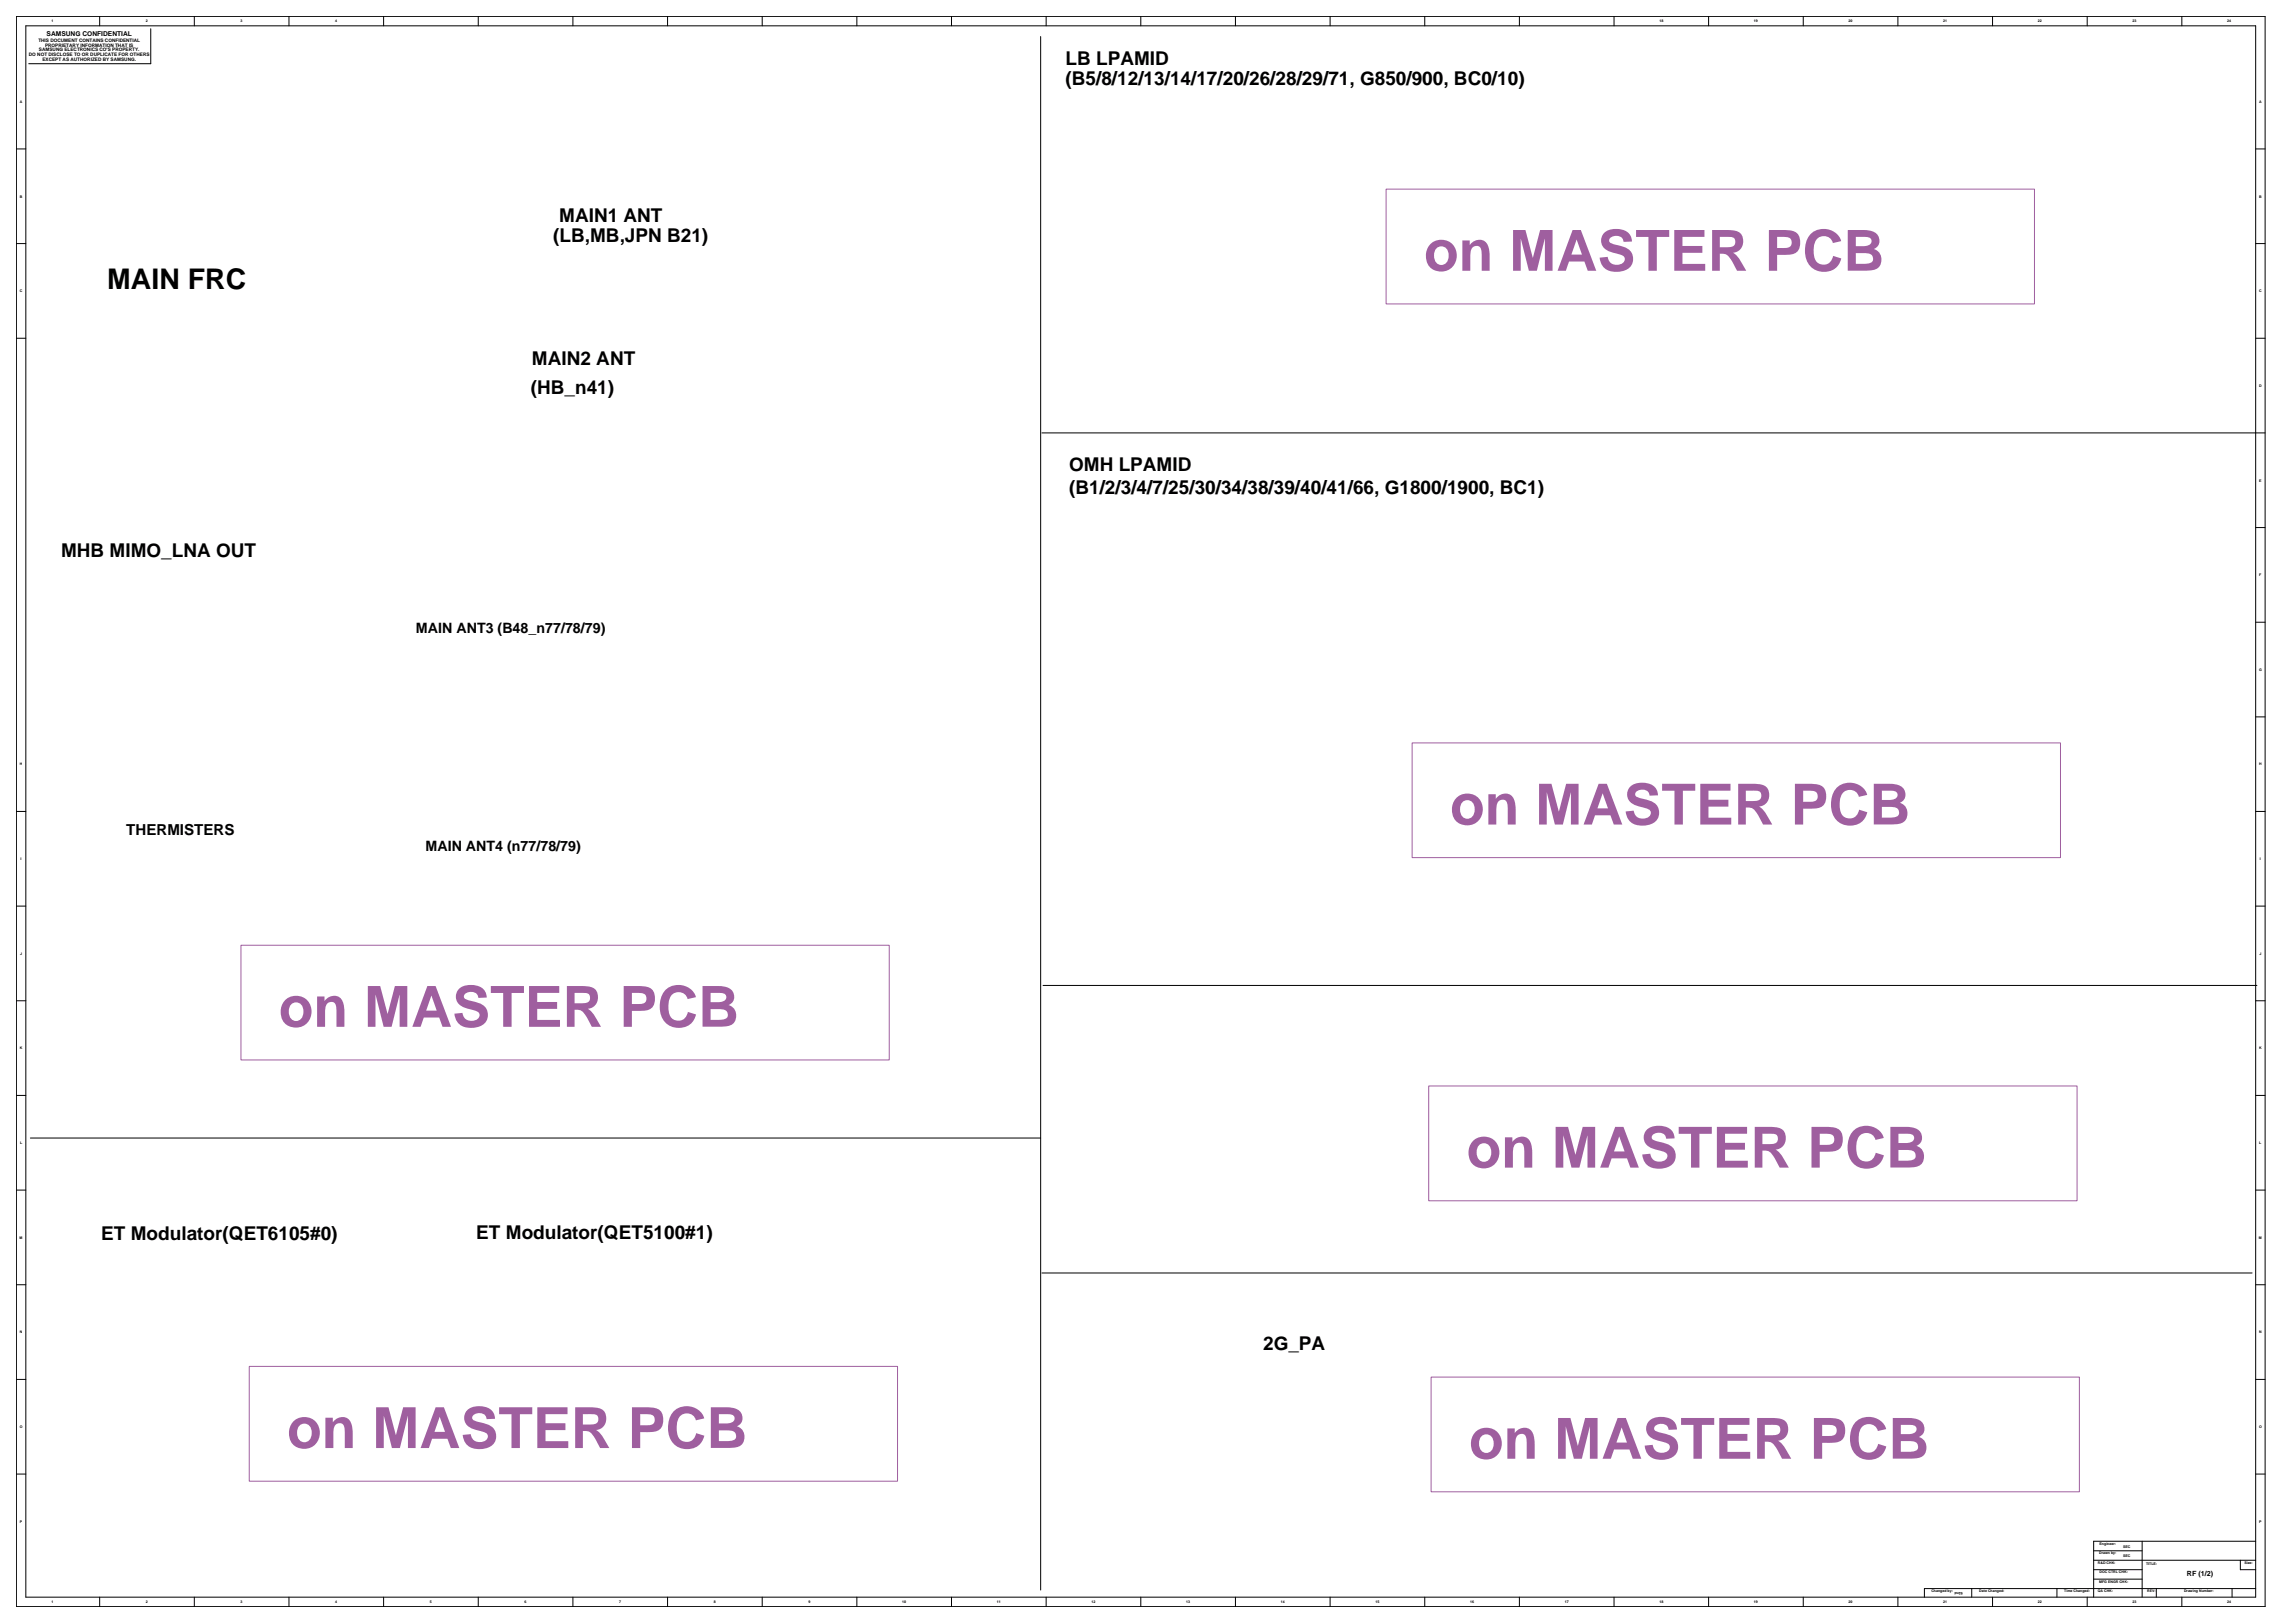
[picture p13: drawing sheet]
<svg xmlns="http://www.w3.org/2000/svg" width="420mm" height="297mm" viewBox="0 0 420 297" stroke-linecap="round" stroke-linejoin="round" font-family="sans-serif">
<defs><g id="words">
<g font-size="10.4" fill="#9f5f9f">
<text x="260.6" y="49.5">on MASTER PCB</text>
<text x="265.4" y="150.9">on MASTER PCB</text>
<text x="51" y="187.9">on MASTER PCB</text>
<text x="268.4" y="213.7">on MASTER PCB</text>
<text x="52.5" y="265">on MASTER PCB</text>
<text x="268.8" y="266.9">on MASTER PCB</text>
</g>
<text font-size="5.2" x="19.6" y="52.8">MAIN FRC</text>
<g font-size="3.5">
<text x="195" y="11.9">LB LPAMID</text>
<text x="195" y="15.6">(B5/8/12/13/14/17/20/26/28/29/71, G850/900, BC0/10)</text>
<text x="102.3" y="40.7">MAIN1 ANT</text>
<text x="101.2" y="44.3">(LB,MB,JPN B21)</text>
<text x="97.3" y="66.9">MAIN2 ANT</text>
<text x="97.1" y="72.1">(HB_n41)</text>
<text x="195.7" y="86.1">OMH LPAMID</text>
<text x="195.7" y="90.5">(B1/2/3/4/7/25/30/34/38/39/40/41/66, G1800/1900, BC1)</text>
<text x="11.2" y="101.9">MHB MIMO_LNA OUT</text>
<text x="18.5" y="226.9">ET Modulator(QET6105#0)</text>
<text x="87.2" y="226.7">ET Modulator(QET5100#1)</text>
<text x="231.2" y="247">2G_PA</text>
</g>
<text font-size="2.8" x="23.1" y="152.8">THERMISTERS</text>
<g font-size="2.6">
<text x="76.1" y="115.8">MAIN ANT3 (B48_n77/78/79)</text>
<text x="77.9" y="155.6">MAIN ANT4 (n77/78/79)</text>
</g>
<text font-size="1.3" x="400.2" y="288.4">RF (1/2)</text>
<text font-size="1.2" x="8.5" y="6.6">SAMSUNG CONFIDENTIAL</text>
<g font-size=".9">
<text x="5.3" y="10.2">DO NOT DISCLOSE TO OR DUPLICATE FOR OTHERS</text>
<text x="7" y="7.6">THIS DOCUMENT CONTAINS CONFIDENTIAL</text>
<text x="7.1" y="9.4">SAMSUNG ELECTRONICS CO'S PROPERTY.</text>
<text x="7.8" y="11.1">EXCEPT AS AUTHORIZED BY SAMSUNG.</text>
<text x="8.2" y="8.5">PROPRIETARY INFORMATION THAT IS</text>
</g>
<g font-size=".7">
<text x="9.4" y="4.1">1</text>
<text x="26.7" y="4.1">2</text>
<text x="44" y="4.1">3</text>
<text x="61.4" y="4.1">4</text>
<text x="303.7" y="4.1">18</text>
<text x="321" y="4.1">19</text>
<text x="338.3" y="4.1">20</text>
<text x="355.6" y="4.1">21</text>
<text x="372.9" y="4.1">22</text>
<text x="390.3" y="4.1">23</text>
<text x="407.6" y="4.1">24</text>
<text x="3.6" y="18.8">A</text>
<text x="413.4" y="18.8">A</text>
<text x="3.6" y="36.1">B</text>
<text x="413.4" y="36.1">B</text>
<text x="3.6" y="53.5">C</text>
<text x="413.4" y="53.5">C</text>
<text x="413.4" y="70.8">D</text>
<text x="413.4" y="88.1">E</text>
<text x="413.5" y="105.4">F</text>
<text x="413.4" y="122.8">G</text>
<text x="3.6" y="140.1">H</text>
<text x="413.4" y="140.1">H</text>
<text x="3.8" y="157.4">I</text>
<text x="413.6" y="157.4">I</text>
<text x="3.7" y="174.7">J</text>
<text x="413.5" y="174.7">J</text>
<text x="3.6" y="192">K</text>
<text x="413.4" y="192">K</text>
<text x="3.7" y="209.3">L</text>
<text x="413.5" y="209.3">L</text>
<text x="3.6" y="226.7">M</text>
<text x="413.4" y="226.7">M</text>
<text x="3.6" y="244">N</text>
<text x="413.4" y="244">N</text>
<text x="3.6" y="261.3">O</text>
<text x="413.4" y="261.3">O</text>
<text x="3.6" y="278.6">P</text>
<text x="413.4" y="278.6">P</text>
<text x="383.9" y="286.2">R&amp;D CHK:</text>
<text x="384.2" y="284.4">Drawn by:</text>
<text x="384.2" y="287.9">DOC CTRL CHK:</text>
<text x="384.2" y="282.7">Engineer:</text>
<text x="388.5" y="283.2">SEC</text>
<text x="388.5" y="284.9">SEC</text>
<text x="392.7" y="286.4">TITLE:</text>
<text x="410.8" y="286.2">Size:</text>
<text x="9.4" y="293.4">1</text>
<text x="26.7" y="293.4">2</text>
<text x="44" y="293.4">3</text>
<text x="61.4" y="293.4">4</text>
<text x="78.7" y="293.4">5</text>
<text x="96" y="293.4">6</text>
<text x="113.3" y="293.4">7</text>
<text x="130.6" y="293.4">8</text>
<text x="148" y="293.4">9</text>
<text x="165.1" y="293.4">10</text>
<text x="182.4" y="293.4">11</text>
<text x="199.8" y="293.4">12</text>
<text x="217.1" y="293.4">13</text>
<text x="234.4" y="293.4">14</text>
<text x="251.7" y="293.4">15</text>
<text x="269" y="293.4">16</text>
<text x="286.4" y="293.4">17</text>
<text x="303.7" y="293.4">18</text>
<text x="321" y="293.4">19</text>
<text x="338.3" y="293.4">20</text>
<text x="353.4" y="291.4">Changed by:</text>
<text x="355.6" y="293.4">21</text>
<text x="359.2" y="291.4" transform="rotate(-180 359.2 291.4)">92nd</text>
<text x="362.2" y="291.4">Date Changed:</text>
<text x="372.9" y="293.4">22</text>
<text x="377.8" y="291.4">Time Changed:</text>
<text x="383.9" y="291.4">QA CHK:</text>
<text x="384.2" y="289.6">MFG ENGR CHK:</text>
<text x="390.3" y="293.4">23</text>
<text x="393" y="291.4">REV:</text>
<text x="399.7" y="291.4">Drawing Number:</text>
<text x="407.6" y="293.4">24</text>
</g>
</g></defs>
<!-- layer: MFD Layer /idea/tmp/Extended-Print.segaasa.kim.sheet1.2.mfd -->
<g fill="none" stroke="#000" stroke-width=".18">
<path d="M3 3h411.5v291h-411.5zM4.7 4.7h408.1v287.6h-408.1zM18.2 3v1.7M27.6 5.3v6.4h-22.3M35.6 3v1.7M52.9 3v1.7M70.2 3v1.7M87.5 3v1.7M104.8 3v1.7M122.2 3v1.7M139.5 3v1.7M156.8 3v1.7"/>
<path d="M174.1 3v1.7M190.4 6.7v284.3M191.5 3v1.7M208.8 3v1.7M226.1 3v1.7M243.4 3v1.7M260.7 3v1.7M278.1 3v1.7M295.4 3v1.7M312.7 3v1.7M330 3v1.7M347.3 3v1.7"/>
<path d="M364.6 3v1.7M382 3v1.7M399.3 3v1.7M3 27.3h1.7M412.8 27.3h1.7M3 44.6h1.7M412.8 44.6h1.7M3 61.9h1.7M190.7 79.2h223.8M412.8 61.9h1.7M412.8 96.5h1.7M412.8 113.9h1.7"/>
<path d="M412.8 131.2h1.7M3 148.5h1.7M412.8 148.5h1.7M3 165.8h1.7M412.8 165.8h1.7M3 183.1h1.7M190.9 180.3h222.1M412.8 183.1h1.7M3 200.4h1.7M3 217.8h1.7M5.6 208.2h184.8M412.8 200.4h1.7"/>
<path d="M412.8 217.8h1.7M3 235.1h1.7M190.7 232.9h221.5M412.8 235.1h1.7M3 252.4h1.7M412.8 252.4h1.7M3 269.7h1.7M412.8 269.7h1.7M18.2 292.3v1.7M35.6 292.3v1.7M52.9 292.3v1.7M70.2 292.3v1.7"/>
<path d="M87.5 292.3v1.7M104.8 292.3v1.7M122.2 292.3v1.7M139.5 292.3v1.7M156.8 292.3v1.7M174.1 292.3v1.7M191.5 292.3v1.7M208.8 292.3v1.7M226.1 292.3v1.7M243.4 292.3v1.7M260.7 292.3v1.7M278.1 292.3v1.7"/>
<path d="M295.4 292.3v1.7M312.7 292.3v1.7M330 292.3v1.7M347.3 292.3v1.7M360.8 290.7v1.6M364.6 292.3v1.7M376.4 290.7v1.6M382 292.3v1.7M383.2 283.8h8.8M383.2 285.5h29.6M383.2 287.2h8.8M383.2 289h8.8"/>
<path d="M392 282v10.3M394.6 290.7v1.6M399.3 292.3v1.7M408.5 290.7v1.6M410 285.5v1.7h2.8M412.8 290.7h-60.6v1.6M412.8 282h-29.6v10.3"/>
</g>
<path d="M253.7 34.6h118.6v21h-118.6zM258.4 135.9h118.7v21h-118.7zM44.1 173h118.6v21h-118.6zM261.5 198.7h118.6v21h-118.6zM45.6 250h118.7v21h-118.7zM261.9 252h118.6v21h-118.6z" fill="none" stroke="#9f5f9f" stroke-width=".18"/>
<use href="#words"/>
</svg>
